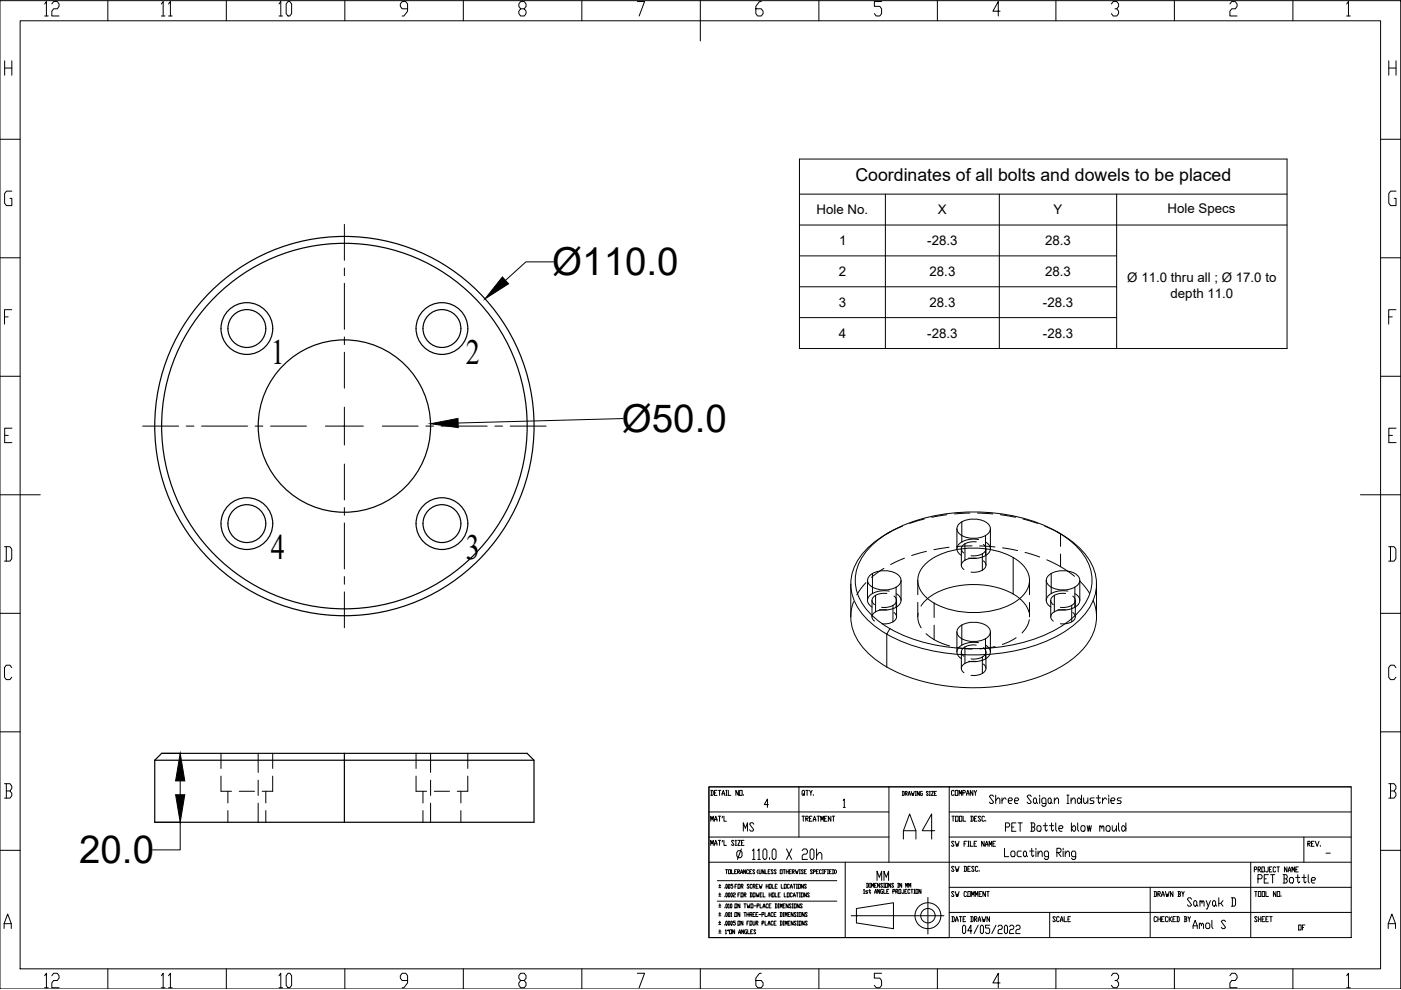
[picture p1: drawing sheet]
<svg xmlns="http://www.w3.org/2000/svg" width="297mm" height="210mm" viewBox="0 0 297 210" stroke-linecap="round" stroke-linejoin="round" font-family="sans-serif">
<defs><g id="words">
<text font-size="9.3" x="190.1" y="179.2">A4</text>
<g font-size="8.2">
<text x="117.1" y="58.3">Ø110.0</text>
<text x="131.9" y="91.5">Ø50.0</text>
<text x="16.8" y="183.1">20.0</text>
</g>
<g font-size="7.5">
<text x="57.4" y="77.3">1</text>
<text x="98.8" y="77.3">2</text>
<text x="57.4" y="118.6">4</text>
<text x="98.8" y="118.6">3</text>
</g>
<g font-size="6.6">
<text x="13.4" y="4.6" transform="rotate(-90 13.4 4.6)">12</text>
<text x="8.1" y="210.6">12</text>
</g>
<g font-size="6.2">
<text x="62.8" y="4.6" transform="rotate(-90 62.8 4.6)">10</text>
<text x="62.8" y="210.6" transform="rotate(-90 62.8 210.6)">10</text>
</g>
<g font-size="5.7">
<text x="37.4" y="4.6" transform="rotate(-90 37.4 4.6)">11</text>
<text x="37.4" y="210.6" transform="rotate(-90 37.4 210.6)">11</text>
</g>
<text font-size="5.3" x="184.9" y="188">MM</text>
<text font-size="4.9" x="156.3" y="177.4">MS</text>
<text font-size="4" x="274.1" y="198.3">OF</text>
<text font-size="3.8" x="181.4" y="38.4">Coordinates of all bolts and dowels to be placed</text>
<g font-size="2.8">
<text x="173.1" y="45.4">Hole No.</text>
<text x="198.9" y="45.4">X</text>
<text x="223.4" y="45.4">Y</text>
<text x="247.6" y="45.2">Hole Specs</text>
<text x="177.9" y="52">1</text>
<text x="196.6" y="52">-28.3</text>
<text x="221.6" y="52">28.3</text>
<text x="177.9" y="58.5">2</text>
<text x="197.1" y="58.5">28.3</text>
<text x="221.6" y="58.5">28.3</text>
<text x="239" y="59.9">Ø 11.0 thru all ; Ø 17.0 to</text>
<text x="177.8" y="65.1">3</text>
<text x="197.1" y="65.1">28.3</text>
<text x="221.1" y="65.1">-28.3</text>
<text x="248.2" y="63.2">depth 11.0</text>
<text x="177.9" y="71.6">4</text>
<text x="196.6" y="71.6">-28.3</text>
<text x="221.1" y="71.6">-28.3</text>
</g>
<text font-size="2.6" x="279.8" y="182">-</text>
</g></defs>
<!-- layer: 0 -->
<g fill="none" stroke="#000" stroke-width=".25">
<path d="M73 159.7v1.5h-40.2M32.8 161.2l1.5-1.5h77.5l1.4 1.5v13.1h-80.4zM113.2 161.2h-40.2v13.1"/>
<circle cx="52.3" cy="69.7" r="5.5"/>
<circle cx="52.3" cy="69.7" r="4"/>
<circle cx="93.7" cy="69.7" r="5.5"/>
<circle cx="93.7" cy="69.7" r="4"/>
<circle cx="73" cy="90.3" r="18.3"/>
<circle cx="73" cy="90.3" r="38.8"/>
<circle cx="73" cy="90.3" r="40.2"/>
<circle cx="52.3" cy="111" r="5.5"/>
<circle cx="52.3" cy="111" r="4"/>
<circle cx="93.7" cy="111" r="5.5"/>
<circle cx="93.7" cy="111" r="4"/>
</g>
<g fill="none" stroke="#000" stroke-width=".21">
<path d="M188 113.2a15.1 15.1 0 0 0-7.2 8.1 9.9 9.9 0 0 0 3 9.9l2.6 2.2 1.6 1.1M188.7 112.8l-.7 .4M191.3 111.6l-3.3 1.6M191.8 118.3l-3 1.4M196 110l-3.1 1M196.4 116.9l-3.1 .9M200.8 109.1l-3.2 .6M201.2 116l-3.2 .5M202.9 112.1v4.3M203.8 116.4v3.4M203.9 114.9a1.52 1.52 0 0 0-1 1.4 1.52 1.52 0 0 0 1 1.5M203.9 110.7v4.2"/>
<path d="M203.9 110.6a1.53 1.53 0 0 0-1 1.5 1.53 1.53 0 0 0 1 1.4 5.6 5.6 0 0 0 5 0M203.9 110.6a5 5 0 0 1 5.9 .8 1.47 1.47 0 0 1-.9 2.1M204.6 118.8a1.08 1.08 0 0 0-.8 .9 1.08 1.08 0 0 0 .6 1M204.6 115.3a1.08 1.08 0 0 0-.8 .9 1.08 1.08 0 0 0 .6 1.1M204.6 115.3v3.5M205.6 108.8l-3.2 .2M206.1 115.7l-3.3 .2M207 118.4a4 4 0 0 0-2.4 .4M207 114.9a4.1 4.1 0 0 0-2.4 .4M207.2 108.8l3.3 .2M207.5 114.4a5.5 5.5 0 0 0-3.6 .5M207.7 115.8l3.2 .2"/>
<path d="M208.3 117.4a4 4 0 0 1-2.4 .4M208.3 117.4v3.5M208.5 118.9a1.08 1.08 0 0 1 .5 1.1 1.08 1.08 0 0 1-.7 .9M208.5 115.4a1.08 1.08 0 0 1 .5 1.1 1.08 1.08 0 0 1-.7 .9M208.9 117.8a5.5 5.5 0 0 1-3.5 .5M208.9 113.6v4.2M209 114.9a1.52 1.52 0 0 1 1 1.5 1.52 1.52 0 0 1-1.1 1.4M209 116.4v3.4M210 112.1v4.3M212.1 109.1l3.2 .6M212.6 116.2l3.2 .5M214.8 118.2v7.7"/>
<path d="M214.8 118.2a18.5 18.5 0 0 0-16.7 0 5.6 5.6 0 0 0-3.4 5.7 6.3 6.3 0 0 0 3.4 4M214.8 118.2a5.6 5.6 0 0 1 3.4 5.7 7.2 7.2 0 0 1-4.5 4.5 18.7 18.7 0 0 1-15.6-.5M216.9 110l3.1 1M217.3 117.1l3.1 1M221.5 111.6l3.4 1.6M221.9 118.7l3 1.4M224.2 112.8l.7 .4M224.2 112.8a38.7 38.7 0 0 0-24.8-3.7 29 29 0 0 0-13.8 5.8 9.9 9.9 0 0 0-3.6 11.4 14.8 14.8 0 0 0 6.7 7M224.2 112.8a14.1 14.1 0 0 1 7.1 8.3 10.1 10.1 0 0 1-4.1 10.1 32.2 32.2 0 0 1-19.8 6.3 36.8 36.8 0 0 1-18.7-4.2M224.9 113.2v2.6M224.9 117.5v2.6M224.9 113.2a15.1 15.1 0 0 1 7.2 8.1 9.9 9.9 0 0 1-3 9.9 28 28 0 0 1-15.4 7.1 41.5 41.5 0 0 1-24-3l-1.7-.8"/>
<path d="M180.4 130.8a11.8 11.8 0 0 0 5.4 9.1l2.2 1.5M180.4 123.8v7M181 127.6l-.4 1.4-.2 1.8M183.6 123.5l-1.9 2.6M183.9 123v4.3M184.5 122a5.2 5.2 0 0 1 6 0 1.47 1.47 0 0 1-.5 2.5 5 5 0 0 1-5.9-.8 1.34 1.34 0 0 1 .4-1.7zM184.9 127.3v3.5M185 125.8a1.51 1.51 0 0 0-1.1 1.5 1.51 1.51 0 0 0 1 1.4M185 121.6v4.2M185.6 129.7a1.09 1.09 0 0 0-.7 .9 1.09 1.09 0 0 0 .5 1.1M185.6 126.2a1.09 1.09 0 0 0-.7 .9 1.09 1.09 0 0 0 .5 1.1M185.6 126.2v3.5"/>
<path d="M187.4 120.5l-2.6 1.9M188 134.5v6.9M188 129.3a3.9 3.9 0 0 0-2.4 .4M188 125.8a3.9 3.9 0 0 0-2.4 .4M188.5 125.3a5.6 5.6 0 0 0-3.5 .5M188.7 133.3l-.7 1.2M189.3 131.8a4 4 0 0 1-2.4 .5M189.3 128.4a4 4 0 0 1-2.4 .4M189.3 128.4v3.4M189.5 129.9a1.09 1.09 0 0 1 .6 1 1.09 1.09 0 0 1-.8 .9M189.5 126.4a1.09 1.09 0 0 1 .6 1 1.09 1.09 0 0 1-.8 1M190 128.7a5.5 5.5 0 0 1-3.6 .6"/>
<path d="M190 124.5v4.2M190.1 125.9a1.52 1.52 0 0 1 .9 1.4 1.52 1.52 0 0 1-1 1.4M190.1 127.3v3.5M191 123v4.3M194.6 123v3.1M194.6 127.7v3.1M194.7 130a4.1 4.1 0 0 0 .6 3.1M196.3 134.4l1.8 1.2M198.1 135.6l1.6 .8 1.6 .5M198.1 127.9v3M198.1 132.6v3M202.9 134v4.2"/>
<path d="M202.9 137.3l3.2 .3M203.8 138.2v3.5M203.9 136.8a1.53 1.53 0 0 0-1 1.4 1.53 1.53 0 0 0 1 1.5M203.9 132.5v4.3M203.9 132.5a1.53 1.53 0 0 0-1 1.5 1.53 1.53 0 0 0 1 1.4 5.6 5.6 0 0 0 5 0M203.9 132.5a5 5 0 0 1 5.9 .8 1.47 1.47 0 0 1-.9 2.1M204.6 137.2a1.09 1.09 0 0 0-.8 .9 1.09 1.09 0 0 0 .6 1.1M204.6 137.2v3.5M207 136.8a4 4 0 0 0-2.4 .4M207.5 136.3a5.5 5.5 0 0 0-3.6 .5M208.3 120.9a4.1 4.1 0 0 1-2.4 .4M208.3 139.3a4 4 0 0 1-2.4 .4"/>
<path d="M208.3 139.3v3.5M208.5 137.3a1.08 1.08 0 0 1 .5 1.1 1.08 1.08 0 0 1-.7 .9M208.9 139.7a5.5 5.5 0 0 1-3.5 .5M208.9 135.4v4.3M209 136.8a1.52 1.52 0 0 1 1 1.5 1.52 1.52 0 0 1-1.1 1.4M209 138.2v3.5M210 134v4.2M211 137.1l-3.2 .5M214.8 125.9a18.3 18.3 0 0 0-17.5 .5l-1.3 1.2-.7 .9M214.8 125.9a6.7 6.7 0 0 1 3.3 3.9M215.4 135.2l-1.4 .8-1.5 .6M218.2 131.4a5.1 5.1 0 0 1-1.5 2.8"/>
<path d="M218.3 123v3.1M218.3 127.7v3.1M221.8 123v4.3M222.4 122a5.2 5.2 0 0 1 6 0 1.47 1.47 0 0 1-.5 2.5 5 5 0 0 1-5.9-.8 1.34 1.34 0 0 1 .4-1.7zM222.8 127.3v3.5M222.9 125.8a1.51 1.51 0 0 0-1.1 1.5 1.51 1.51 0 0 0 1 1.4M222.9 121.6v4.2M223.5 129.7a1.09 1.09 0 0 0-.7 .9 1.09 1.09 0 0 0 .5 1.1M223.5 126.2a1.09 1.09 0 0 0-.7 .9 1.09 1.09 0 0 0 .5 1.1M223.5 126.2v3.5M224.9 120.1l2.9 2.1M225.9 129.3a3.9 3.9 0 0 0-2.4 .4"/>
<path d="M225.9 125.8a3.9 3.9 0 0 0-2.4 .4M226.4 125.3a5.6 5.6 0 0 0-3.5 .5M227.2 131.8a4 4 0 0 1-2.4 .5M227.2 128.4a4 4 0 0 1-2.4 .4M227.2 128.4v3.4M227.4 129.9a1.09 1.09 0 0 1 .6 1 1.09 1.09 0 0 1-.8 .9M227.4 126.4a1.09 1.09 0 0 1 .6 1 1.09 1.09 0 0 1-.8 1M227.9 128.7a5.5 5.5 0 0 1-3.6 .6M227.9 124.5v4.2M228 125.9a1.52 1.52 0 0 1 .9 1.4 1.52 1.52 0 0 1-1 1.4M228 127.3v3.5M228.9 123v4.3"/>
<path d="M229 123.3l2 2.5M231.8 127.3l.5 1.7 .2 1.8M232.5 130.8a11.5 11.5 0 0 1-5 8.8 34.5 34.5 0 0 1-19.9 6.2 38.3 38.3 0 0 1-19.6-4.4M232.5 123.8v7M46.9 159.7v3.2M54.7 159.7v4.1M57.8 159.7v3.2M88.2 159.7v3.2M91.3 159.7v4.1M99.2 159.7v3.2M204.6 140.7a1.08 1.08 0 0 0-.8 .9 1.08 1.08 0 0 0 .6 1M207 140.3a4 4 0 0 0-2.4 .4"/>
<path d="M208.3 142.8a4 4 0 0 1-2.4 .4M208.5 140.8a1.08 1.08 0 0 1 .5 1.1 1.08 1.08 0 0 1-.7 .9M46.9 164.6v3.2h2.2M48.3 167.8v2.4M48.3 171.9v2.4M50.7 167.8h3.3M54.7 165.4v3.3M54.7 170.3v4M56.4 167.8v2.4M56.4 171.9v2.4M57.8 164.6v3.2h-2.2M88.2 164.6v3.2h2.2"/>
<path d="M89.7 167.8v2.4M89.7 171.9v2.4M91.3 165.4v3.3M91.3 170.3v4M92.1 167.8h3.2M97.7 167.8v2.4M97.7 171.9v2.4M99.2 164.6v3.2h-2.3M181.6 194.2h.1"/>
</g>
<!-- layer: BORDER -->
<g fill="none" stroke="#000" stroke-width=".21">
<path d="M150.3 172.2h38.2M150.3 177.5h38.2M150.7 167.6h.4l.1 .2v.7l-.1 .1h-.4M150.7 179.2v-1l.3 .7 .2-.7v1M150.7 174.1v-1l.3 .7 .2-.7v1M150.8 167.6v1M151.5 179.2l.3-1 .2 1M151.5 174.1l.3-1 .2 1M151.5 168.1h.3M151.5 178.9h.5M151.5 173.8h.5M152 167.6h-.5v1h.5"/>
<path d="M152.3 167.6h.5M152.3 178.2h.5M152.3 173.1h.5M152.6 167.6v1M152.6 173.1v1M152.6 178.2v1M153.1 168.6l.3-1 .2 1M153.1 168.3h.5M153.2 178.2l-.1 .3M153.2 173.1l-.1 .3M153.5 178.2v1h.5M153.5 173.1v1h.5"/>
<path d="M153.9 167.6h.3M153.9 168.6h.3M154 167.6v1M154.4 167.6v1h.6M155.6 178.4l-.1-.2h-.3l-.1 .2 .5 .7-.1 .1h-.3l-.1-.1M155.9 179.2h.2M156 178.2v1M156.4 178.2h.6l-.6 1h.6M156.5 167.6v1l-.5-1v1M156.8 167.6h.6v1h-.6zM157.2 180l-.9 2.2M157.6 168.5v.1"/>
<path d="M157.7 178.2h-.5v1h.5M162 180h.3l.3 .4v1.4l-.3 .4h-.3l-.2-.4v-1.4zM162.9 170.6h-.9l.7-1.2v1.8M164 180h.3l.2 .4v1.4l-.2 .4h-.3l-.3-.4v-1.4zM166.8 180l1.1 2.2M167.9 180l-1.1 2.2M169.4 166.8v10.7M170 173.1h.6M170.3 173.1v1M170.3 168.3l.2 .2-.3 .1-.1-.1v-.7l.1-.2h.3l.1 1M170.8 173.6h.4l.2-.2-.2-.3h-.4v1M170.8 167.6h.6"/>
<path d="M171 173.6l.4 .5M171.1 167.6v1M171.6 173.6h.3M171.7 167.6l.2 .5v.5M172 180h.3l.3 .4v1.4l-.3 .4h-.3l-.3-.4v-1.4zM172.2 173.1h-.6v1h.6M172.2 167.6l-.3 .5M172.4 174.1l.3-1 .3 1M172.4 173.8h.6M172.4 168.5v.1M173.1 180v2.2M173.2 173.1h.6"/>
<path d="M173.5 173.1v1M174 174.1v-1l.3 .7 .3-.7v1M174.8 173.6h.3M175.4 173.1h-.6v1h.6M176.2 173.1v1l-.6-1v1M176.4 173.1h.6M176.7 173.1v1M178.8 169.7l.2-.3v1.8M178.8 171.2h.4M188.5 166.8v16M191.3 167.8l.4 .1v.6l-.4 .1M191.4 167.8v.8"/>
<path d="M191.9 168.2l.5-.1-.2-.3h-.3v.8M192 168.2l.4 .4M192.6 168.6l.2-.8 .2 .8M192.6 168.4h.4M193.2 167.8l.2 .8 .1-.4 .1 .4 .2-.8M194.1 167.8h.2M194.2 167.8v.8M194.9 167.8v.8l-.4-.8v.8M195.5 167.8l-.4 .1 .1 .7h.3l-.1-.4M196.8 167.9l-.1-.1-.3 .1 .4 .6-.1 .1-.3-.1M197 167.8h.3M197.1 167.8v.8"/>
<path d="M197.5 167.8h.4l-.4 .8h.4M198.1 168.2h.2M198.5 167.8h-.4v.8M201.3 166.8h-51v32h51v-32h85.2M201.3 172.2h85.2M201.3 177.5h85.2M201.8 173.1h.5M202.3 167.8l-.2-.2h-.2l-.2 .2v.7l.2 .1 .4-.1M202.3 178.5l-.2-.1h-.2l-.2 .1 .6 .8-.2 .1h-.2l-.2-.1M202.5 167.6h.6v1h-.6zM202.5 178.4l.3 1 .1-.5 .2 .5 .2-1M202.6 173.1h.5v1h-.5z"/>
<path d="M203.3 168.6v-1l.3 .7 .3-.7v1M203.4 173.1h.5v1h-.5zM204.1 168.1h.4l.2-.2-.2-.3h-.4v1M204.2 173.1v1h.5M204.4 178.9h.3M204.9 168.6l.3-1 .3 1M204.9 178.4h-.5v1M204.9 168.3h.6M205.2 179.4h.3M205.2 178.4h.3M205.3 178.4v1M205.7 178.4v1h.6"/>
<path d="M205.8 173.1h.4l.1 .1v.7l-.1 .2h-.4M205.9 173.1v1M206.3 167.6v1l-.6-1v1M206.5 167.6l.3 .5v.5M206.5 178.9h.3M206.6 173.6h.3M207.1 178.4h-.6v1h.6M207.1 167.6l-.3 .5M207.1 173.1h-.5v1h.5M207.9 173.2l-.1-.1h-.3l-.1 .1 .5 .7-.1 .2h-.3l-.1-.2M208.7 178.4v1l-.6-1v1M208.7 173.2l-.1-.1h-.3l-.1 .1 .1 .9h.3l.1-.2"/>
<path d="M208.9 179.4l.3-1 .3 1M208.9 179.1h.6M209 173.9v.2M209.7 179.4v-1l.3 .7 .3-.7v1M210.5 178.9h.3M210.7 168.9l-.3-.3h-.4l-.2 .3 .9 1.2-.3 .3h-.4l-.2-.3M211.1 178.4h-.6v1h.6M211.1 169.8l.5-.6h.2l.2 .3v.9M211.1 168.6v1.8M212.4 169.2v1.2M213 179.9v1.7h.9M213.2 175.4h.6l.3-.3-.3-.6h-.6v1.7"/>
<path d="M213.3 169.5l-.2-.3h-.2l-.5 .6M213.8 169.8h.6l.3-.3-.3-.3h-.4l-.2 .3v.6l.2 .3h.4M214.5 175.4h.5M215.1 169.8h.7l.2-.3-.2-.3h-.5l-.2 .3v.6l.2 .3h.5M215.4 174.5h-.9v1.7h.9M215.8 174.5h.9M216.3 174.5v1.7M218.5 174.5h.7l.2 .3-.2 .6M218.7 168.9l-.3-.3h-.4l-.2 .3 .9 1.2-.3 .3h-.4l-.2-.3M218.7 175.4h.5l.2 .6-.2 .2h-.7M218.7 174.5v1.7M218.7 179.9v1.4l.3 .3 .2-.3"/>
<path d="M219.3 169.2h.2l.3 .3v.6l-.3 .3h-.2l-.2-.3v-.6zM219.6 179.9v.3M219.8 170.1l.2 .3M220.1 175.1h.4l.2 .3v.6l-.2 .2h-.4l-.3-.2v-.6zM220.4 168.6v.3M220.4 169.2v1.2M221.2 175.1h.9M221.6 174.5v1.5l.2 .2 .3-.2M221.8 170.4h-.7l-.2-.3v-.6l.2-.3h.4l.3 .3v1.2l-.3 .3h-.4l-.2-.3M222.4 169.2h.3l.2 .3v.6l-.2 .3h-.3l-.2-.3v-.6zM222.5 175.1h.9M222.9 170.1l.2 .3"/>
<path d="M222.9 174.5v1.5l.3 .2 .2-.2M223.5 169.8l.5-.6h.2l.2 .3v.9M223.5 169.2v1.2M223.8 174.5v1.5l.3 .2M224.5 175.7h.7l.2-.3-.2-.3h-.5l-.2 .3v.6l.2 .2h.5M225.4 179.9v.3M226.2 168.6h.4M226.2 170.4h.4M226.4 168.6v1.8M227.1 169.8l.4-.6h.3l.2 .3v.9M227.1 169.2v1.2M227.2 174.5v1.7"/>
<path d="M227.6 175.1h.2l.2 .3v.6l-.2 .2h-.2l-.4-.5zM228.5 174.5v1.5l.2 .2M228.6 169.2h.3l.4 .6-.4 .6h-.3l-.2-.3v-.6zM229.3 168.6v1.8M229.4 175.1h.4l.2 .3v.6l-.2 .2h-.4l-.2-.2v-.6zM229.8 169.2v.9l.2 .3h.2l.4-.6M230.5 175.1l.2 1.1 .2-1.1 .3 1.1 .2-1.1M230.6 169.2v1.2M232 169.2h-.7l-.2 .3 .2 .3h.5l.2 .3-.2 .3h-.7M232.4 169.2h.9M232.9 168.6v1.5l.2 .3 .2-.3M233.2 175.4l.2-.3 .2 .6"/>
<path d="M233.2 175.1v1.1M233.6 175.4l.2-.3 .3 .3v.8M233.8 169.2v1.2M234.6 169.5l-.2-.3h-.2l-.4 .6M234.7 175.1h.5l.2 .3v.6l-.2 .2h-.5l-.2-.2v-.6zM235.1 168.6v.3M235.1 169.2v1.2M235.5 169.8h.7l.2-.3-.2-.3h-.5l-.2 .3v.6l.2 .3h.5M235.8 175.1v.9l.2 .2h.3l.4-.5M236.7 175.1v1.1M237.2 174.5v1.5l.2 .2M237.7 169.2h-.6l-.2 .3 .2 .3h.4l.2 .3-.2 .3h-.6"/>
<path d="M238 175.1h.3l.4 .6-.4 .5h-.3l-.2-.2v-.6zM238.7 174.5v1.7M276.4 177.5v5.3M277.3 178.9h.4l.1-.2-.1-.3h-.4v1M277.4 178.9l.4 .5M278.1 178.9h.2M278.6 178.4h-.5v1h.5M278.9 178.4l.4 1 .4-1M150.3 182.8h136.2M152.1 191.1h25.3M152.1 186.7h25.3M152.4 196h.4"/>
<path d="M152.4 195.6h.4M152.4 194.2h.4M152.4 193.8h.4M152.4 197.8h.5M152.4 197.4h.5M152.4 188.2h.4M152.4 187.8h.4M152.4 190h.4M152.4 189.6h.4M152.4 192.3h.4M152.4 191.9h.4M152.6 195.3v.6"/>
<path d="M152.6 187.5v.6M152.6 189.3v.6M152.6 193.5v.5M152.6 191.6v.6M152.6 197.1v.6M153.7 196v.2M153.7 194.2v.1M153.7 188.2v.1M153.7 190v.2M153.7 192.3v.2M153.8 197.3l.1-.2v.9M153.8 198h.2"/>
<path d="M153.8 184.4h.5M154 195.3l.2 .1-.1 .8-.2-.2zM154 193.5l.2 .1-.1 .7-.2-.1zM154 187.5l.2 .1-.1 .7-.2-.1zM154 189.3l.2 .2-.1 .7-.2-.2zM154 191.6l.2 .2-.1 .7-.2-.2zM154.1 184.4v.8M154.4 197.1l.1 .2-.1 .1-.1-.1zM154.4 191.8l.1-.2v.9M154.4 192.5h.2M154.5 184.4h.4v.8h-.4zM154.5 195.3l.2 .1-.1 .8-.2-.2z"/>
<path d="M154.5 187.5l.2 .1-.1 .7-.2-.1zM154.5 193.5l.2 .1-.1 .7-.2-.1zM154.5 189.3l.2 .2-.1 .7-.2-.2zM154.7 197.1h.4v.9h-.4zM155 193.6l.1-.1v.8M155 194.3h.2M155 191.6l.2 .2-.1 .7-.2-.2zM155 195.3l.3 .1-.1 .8-.3-.2zM155.1 189.3l.2 .2-.1 .7-.2-.2zM155.1 184.4v.8h.4M155.4 187.5h-.4v.3l.4 .1-.1 .4-.3-.1M155.5 189.5l.1-.2 .3 .2-.1 .2-.3 .2v.3h.4"/>
<path d="M155.8 197.1v.9l-.5-.9v.9M155.8 184.8h.2M155.8 193.5h.4v.8h-.4zM155.8 191.6h.4v.9h-.4zM155.8 187.9h.3M155.9 195.3h-.4v.3l.4 .1-.1 .5-.3-.2M156.2 184.4h-.4v.8h.4M156.3 187.5h-.5v.8M156.4 184.8l.4-.1-.1-.3h-.3v.8M156.5 195.3h.4v.9h-.4zM156.5 189.7h.2M156.5 187.5h.4v.8h-.4z"/>
<path d="M156.5 180.4h.5l.3 .3v.8l-.3 .3h-.5l-.3-.3v-.8zM156.5 184.8l.3 .4M156.6 198l.2-.9 .2 .9M156.6 197.7h.4M156.9 193.5v.8l-.5-.8v.8M156.9 191.6v.9l-.4-.9v.9M156.9 189.3h-.4v.9M157 185.2l.2-.8 .3 .8M157 185h.5M157.1 189.3h.4v.9h-.4zM157.1 187.9l.4-.1-.1-.3h-.3v.8M157.2 187.9l.3 .4"/>
<path d="M157.5 195.3v.9l-.4-.9v.9M157.7 197.1v.9l-.5-.9v.9M157.7 193.5h.4M157.7 191.6h.5M157.7 189.7l.5-.1-.1-.3h-.4v.9M157.9 189.7l.3 .5M157.9 193.5v.8M157.9 191.6v.9M158.1 184.4v.8l-.4-.8v.8M158.3 197.1l-.4 .2 .1 .7h.3l-.1-.4M158.4 193.5v.8M158.4 193.9h.4"/>
<path d="M158.4 191.6l.2 .9 .1-.4 .1 .4 .2-.9M158.4 195.7h.2M158.5 197.1v.9h.5M158.7 184.5l-.1-.1-.3 .1v.6l.1 .1 .3-.1M158.8 193.5v.8M158.8 195.3h-.4v.9M158.8 187.6l-.1-.1-.3 .1 .4 .6-.1 .1-.3-.1M159 184.8h.2M159 193.9h.3v-.4h-.3v.8M159 195.3h.4v.9h-.4zM159 189.3l.4 .2v.5l-.4 .2M159.1 193.9l.3 .4"/>
<path d="M159.1 189.3v.9M159.2 197.6h.2M159.2 191.6h.4v.9h-.4zM159.4 184.4h-.4v.8h.4M159.5 187.6l-.1-.1-.4 .1v.6l.1 .1 .4-.1M159.5 180.4l.3-.4v2.2M159.5 182.2h.6M159.6 197.1h-.4v.9h.4M159.6 193.9h.3M159.6 195.3l.2 .9 .3-.2v-.7M159.7 189.3h.4v.9h-.4zM159.7 187.9h.3v-.4h-.3v.8"/>
<path d="M159.8 187.9l.3 .4M159.9 192.1h.4M160 184.5l-.1-.1-.3 .1 .4 .6-.1 .1-.3-.1M160.1 193.5h-.5v.8h.5M160.2 197.3l-.1-.2-.3 .2 .4 .5-.1 .2-.3-.2M160.3 193.9h.2M160.3 195.7l.4-.1-.1-.3h-.3v.9M160.3 189.3l.2 .9 .1-.5 .1 .5 .2-.9M160.3 187.9h.2M160.4 195.7l.3 .5M160.5 192.1l.4-.2-.1-.3h-.3v.9M160.7 180.4l.2-.4v2.2"/>
<path d="M160.7 182.2h.5M160.7 193.5h-.4v.8h.4M160.7 184.4l-.2 .3 .2 .5M160.7 187.5h-.4v.8h.4M160.9 193.9h.4M161 184.4l.1 .8 .3-.1v-.7M161 187.5l.2 .8 .1-.4 .1 .4 .2-.8M161.1 191.6v.9h.5M161.2 189.7h.2M161.6 193.9h.3v-.4h-.3v.8M161.6 195.7l.4-.1-.1-.3h-.3v.9M161.6 189.3h-.4v.9h.4"/>
<path d="M161.8 192.5l.2-.9 .2 .9M161.8 192.2h.4M161.8 189.3v.9h.4M162 184.4v.8l-.4-.8v.8M162.2 193.5v.8h.4M162.2 195.3v.9h.4M162.2 184.4v.8h.5M162.4 187.9h.5M162.4 187.5v.8M162.8 194.3l.2-.8 .3 .8M162.8 194h.5M162.8 191.8l-.1-.2-.3 .2 .1 .7 .3-.2"/>
<path d="M162.8 196.2l.3-.9 .2 .9M162.8 195.9h.5M162.9 184.8h.2M162.9 187.5v.8M163.1 192.1h.2M163.1 187.5h.4v.8h-.4zM163.1 189.7h.4M163.1 189.3v.9M163.2 181.8v.4M163.3 184.4h-.4v.8h.4M163.5 191.6h-.4v.9h.4M163.5 189.3v.9"/>
<path d="M163.7 189.3h.4v.9h-.4zM163.7 187.5v.8h.4M163.9 193.6l-.1-.1-.3 .1 .1 .7 .3-.1M163.9 195.4l-.1-.1-.3 .1 .1 .8 .3-.2M163.9 184.5l-.1-.1-.3 .1 .4 .6-.1 .1-.3-.1M164.1 193.9h.2M164.1 195.7h.2M164.3 191.6l.5 .2v.5l-.5 .2M164.3 189.3v.9h.5M164.4 187.9h.2M164.4 191.6v.9M164.5 193.5h-.4v.8h.4"/>
<path d="M164.5 195.3h-.4v.9h.4M164.6 184.5l-.1-.1-.4 .1 .5 .6-.1 .1-.4-.1M164.8 187.5h-.4v.8h.4M165 192.5h.2M165 191.6h.2M165 189.7h.2M165.1 191.6v.9M165.4 193.5h.3l.1 .1v.6l-.1 .1h-.3M165.4 195.3l.4 .1v.6l-.4 .2M165.4 192.5v-.9l.2 .6 .2-.6v.9M165.4 184.4h.5v.8h-.5zM165.4 189.3h-.4v.9h.4"/>
<path d="M165.5 193.5v.8M165.5 195.3v.9M165.6 187.5v.8h.5M166 193.5h.2M166 194.3h.2M166 192.1h.3M166 196.2h.3M166 195.3h.3M166.1 184.4h.4M166.1 193.5v.8M166.1 195.3v.9M166.3 187.5h.4v.8h-.4z"/>
<path d="M166.3 189.3v.9h.4M166.3 184.4v.8M166.5 194.3v-.8l.2 .5 .2-.5v.8M166.5 191.6h-.5v.9h.5M166.5 196.2v-.9l.2 .6 .2-.6v.9M166.7 184.8h.4M166.7 184.4v.8M166.9 189.3h.4v.9h-.4zM167.1 193.9h.2M167.1 195.7h.2M167.1 191.6v.9l-.4-.9v.9M167.1 184.4v.8"/>
<path d="M167.3 187.6l-.1-.1-.3 .1v.6l.1 .1 .3-.1M167.3 184.8h.3M167.5 193.5h-.4v.8h.4M167.5 195.3h-.4v.9h.4M167.6 188.3l.2-.8 .2 .8M167.6 188.1h.4M167.7 191.8l-.1-.2-.3 .2 .4 .5-.1 .2-.3-.2M167.8 184.4h-.5v.8h.5M168 192.5h.2M168 191.6h.2M168 184.8l.4-.1-.1-.3h-.3v.8M168 189.5l-.1-.2-.4 .2 .2 .7 .3-.2"/>
<path d="M168.1 191.6v.9M168.1 184.8l.3 .4M168.2 193.5v.8l-.5-.8v.8M168.2 195.3v.9l-.5-.9v.9M168.2 190.2l.2-.9 .2 .9M168.2 189.9h.4M168.2 187.5h.4M168.4 191.6h.4v.9h-.4zM168.4 187.5v.8M168.6 184.4l.2 .8 .1-.4 .1 .4 .3-.8M168.8 193.6l-.1-.1-.3 .1 .4 .6-.1 .1-.3-.1M168.8 195.4l-.3-.1-.1 .1 .4 .6-.1 .2-.3-.2"/>
<path d="M168.8 189.3h.4M168.8 188.3h.2M168.8 187.5h.2M168.9 187.5v.8M169 193.5h.2M169 194.3h.2M169 196.2h.2M169 195.3h.2M169 189.3v.9M169.1 193.5v.8M169.1 195.3v.9M169.3 187.5h.4v.8h-.4z"/>
<path d="M169.4 193.5h.5v.8h-.5zM169.4 191.6v.9l-.4-.9v.9M169.4 195.3h.5v.9h-.5zM169.5 184.4h.2M169.5 185.2h.2M169.5 190.2h.2M169.5 189.3h.2M169.6 184.4v.8M169.6 189.3v.9M169.9 189.3h.4v.9h-.4zM170.1 180.4l.3-.4h.5l.3 .4v.3l-.3 .4h-.5l-.3 .4v.7h1.1M170.1 191.8l-.1-.2-.3 .2 .4 .5-.1 .2-.3-.2"/>
<path d="M170.3 184.5l-.1-.1-.3 .1 .4 .6-.1 .1-.3-.1M170.3 187.5v.8l-.4-.8v.8M170.5 193.5v.8l-.4-.8v.8M170.5 195.3v.9l-.4-.9v.9M170.5 184.8h.3M171 184.4h-.5v.8h.5M171 187.6l-.1-.1-.4 .1 .5 .6-.1 .1-.4-.1M171 189.3v.9l-.5-.9v.9M171.1 193.6l-.1-.1-.3 .1 .4 .6-.1 .1-.3-.1M171.2 195.4l-.4-.1-.1 .1 .5 .6-.2 .2-.3-.2M171.6 189.5l-.3-.2-.1 .2 .4 .5-.1 .2-.3-.2M172.2 184.5l-.1-.1-.3 .1 .4 .6-.1 .1-.3-.1"/>
<path d="M172.5 184.8l.4-.1-.1-.3h-.3v.8M173.1 184.8h.2M173.1 181.5l.6-.8h.3l.2 .4v1.1M173.5 184.4h-.4v.8h.4M174.2 184.5l-.1-.1-.4 .1v.6l.1 .1 .4-.1M174.4 184.4h.2M174.4 185.2h.2M174.5 184.4v.8M174.8 184.8h.2M175.2 184.4h-.4v.8M175.4 184.4h.3M175.4 185.2h.3"/>
<path d="M175.5 184.4v.8M175.9 184.8h.2M176.3 184.4h-.4v.8h.4M176.5 184.4l.4 .1v.6l-.4 .1M176.6 184.4v.8M177.1 184.4l.3 .3-.3 .5M179.2 182.8v16M180.5 194.2h19.6M181.6 192.6l7.8-1.2v5.5l-7.8-1.2zM191.6 188.6v.7l-.1 .1-.3-.1M191.9 189h.2M192 188.1v-.8l.2 .5 .3-.5v.8"/>
<path d="M192.3 188.6h-.4v.8h.4M192.7 188.1v-.8l.2 .5 .2-.5v.8M192.9 188.7l-.1-.1-.3 .1 .1 .7 .3-.1M193.1 188.6h.5M193.3 188.6v.8M193.8 189.4h.2M193.8 188.6h.2M193.9 188.6v.8M194.2 188.6h.4v.8h-.4zM195.3 188.6v.8l-.5-.8v.8M196.7 190.3v7.7M201.3 193.5h85.2"/>
<path d="M201.3 188.1h85.2M201.8 194.3h.4l.1 .2v.7l-.1 .2h-.4M201.9 194.3v1.1M202.3 189.2l-.2-.2h-.2l-.2 .2 .6 .7-.2 .2h-.2l-.2-.2M202.3 183.9l-.2-.2h-.2l-.2 .2 .6 .7-.2 .2h-.2l-.2-.2M202.5 189l.3 1.1 .1-.5 .2 .5 .2-1.1M202.5 183.7l.3 1.1 .1-.6 .2 .6 .2-1.1M202.6 195.4l.3-1.1 .2 1.1M202.6 195.1h.5M203.4 194.3h.5M203.7 194.3v1.1M204.2 194.9h.3"/>
<path d="M204.3 196.2h.2l.2 .3v1.1l-.2 .3h-.2l-.2-.3v-1.1zM204.4 183.7h.4l.1 .2v.7l-.1 .2h-.4M204.5 183.7v1.1M204.7 194.3h-.5v1.1h.5M204.9 189.2l-.1-.2h-.3l-.1 .2v.7l.1 .2 .4-.2M205.2 189h.5v1.1h-.5zM205.2 184.2h.3M205.7 183.7h-.5v1.1h.5M205.8 194.3h.4l.1 .2v.7l-.1 .2h-.4M205.9 194.3v1.1M206 190.1v-1.1l.3 .7 .2-.7v1.1M206.1 197.4h-.9l.6-1.2v1.7"/>
<path d="M206.5 183.9l-.1-.2h-.3l-.1 .2 .5 .7-.1 .2h-.3l-.1-.2M206.6 194.9h.4l.1-.2-.1-.4h-.4v1.1M206.7 194.9l.4 .5M206.8 190.1v-1.1l.3 .7 .2-.7v1.1M207.3 183.9l-.1-.2h-.3l-.1 .2v.7l.1 .2h.3l.1-.2M207.4 195.4l.3-1.1 .2 1.1M207.4 195.1h.5M207.4 196.2l-.9 1.7M207.6 189.6h.3M207.6 184.6v.2M208.1 196.2h.2l.2 .3v1.1l-.2 .3h-.2l-.3-.3v-1.1zM208.1 189h-.5v1.1h.5"/>
<path d="M208.2 194.3l.3 1.1 .1-.5 .1 .5 .3-1.1M208.9 189v1.1l-.5-1.1v1.1M209.2 189h.5M209.5 189v1.1M209.8 194.3v1.1l-.5-1.1v1.1M209.8 196.2h-.8v.6h.6l.2 .3v.5l-.2 .3h-.4l-.2-.3M211.2 196.2l-.9 1.7M211.6 196.5l.2-.3h.5l.2 .3-.2 .6h-.5l-.2 .3v.5h.9M213.2 196.2h.2l.2 .3v1.1l-.2 .3h-.2l-.3-.3v-1.1zM214.1 196.5l.2-.3h.4l.2 .3-.2 .6h-.4l-.2 .3v.5h.8M214.5 180.4h.5l.2 .3v.6l-.2 .3h-.5l-.2-.3v-.6zM215.4 196.5l.2-.3h.5l.2 .3-.2 .6h-.5l-.2 .3v.5h.9"/>
<path d="M216.5 180.4h-.6l-.3 .3v.6l.3 .3h.6M217.2 180.4h.2l.2 .3v.6l-.2 .3h-.2l-.2-.3v-.6zM217.6 181.3l.3 .3M218.3 180.4h.9M219.6 180.4v1.2M220.1 181l.4-.6h.2l.3 .3v.9M220.1 180.4v1.2M222.3 181.6h-.7l-.2-.3v-.6l.2-.3h.5l.2 .3v1.2l-.2 .3h-.5l-.2-.3M222.6 193.5v5.3M223.8 194.5l-.2-.2h-.2l-.2 .2 .6 .7-.2 .2h-.2l-.2-.2M224.1 180.7h.6l.3-.3-.3-.5h-.6v1.7M224.3 180.7l.7 .9"/>
<path d="M224.6 194.5l-.2-.2h-.2l-.2 .2v.7l.2 .2h.2l.2-.2M224.8 195.4l.3-1.1 .3 1.1M224.8 195.1h.6M225.4 180.4v1.2M225.6 194.3v1.1h.6M225.8 181l.5-.6h.2l.2 .3v.9M225.8 180.4v1.2M226.4 194.9h.3M227 194.3h-.6v1.1h.6M228.1 181.6h-.7l-.2-.3v-.6l.2-.3h.4l.3 .3v1.2l-.3 .3h-.4l-.2-.3M243.9 188.1v10.7M244.7 189h.4l.1 .2v.7l-.1 .2h-.4"/>
<path d="M244.8 189v1.1M245.2 194.5l-.1-.2h-.3l-.1 .2v.7l.1 .2h.3l.1-.2M245.5 189.6h.4l.1-.2-.1-.4h-.4v1.1M245.5 194.3v1.1M245.5 194.9h.5M245.6 189.6l.4 .5M246 194.3v1.1M246.3 190.1l.2-1.1 .3 1.1M246.3 194.9h.2M246.3 189.7h.5M246.8 194.3h-.5v1.1h.5M247.1 189l.3 1.1 .1-.5 .1 .5 .3-1.1"/>
<path d="M247.6 194.5l-.1-.2h-.3l-.1 .2 .1 .9h.3l.1-.2M247.9 194.3v1.1M248 194.9l.4 .5M248.4 194.3l-.5 .6M248.7 189v1.1l-.6-1.1v1.1M248.7 194.9h.3M249.2 194.3h-.5v1.1h.5M249.5 194.3h.4l.1 .2v.7l-.1 .2h-.4M249.6 194.3v1.1M249.7 189h.4l.2 .2-.2 .4M249.9 189.6h.2l.2 .3-.2 .2h-.4M249.9 189v1.1"/>
<path d="M250.5 189l.3 .6v.5M251.1 194.3h.4l.1 .2-.1 .4M251.1 189l-.3 .6M251.2 194.9h.3l.1 .3-.1 .2h-.4M251.2 194.3v1.1M251.9 194.3l.2 .6v.5M252.4 194.3l-.3 .6M252.6 190.7l-.2-.3h-.4l-.3 .3 .9 1.1-.2 .3h-.4l-.3-.3M253 196.9v-.6l.4-1.2 .4 1.2v.6M253 196.3h.8M253.3 190.9h.2l.2 .3v.6l-.2 .3h-.2l-.2-.3v-.6zM253.7 191.8l.3 .3"/>
<path d="M254.3 196l.2-.3 .2 .6M254.3 195.7v1.2M254.4 191.2l.2-.3 .2 .6M254.4 190.9v1.2M254.7 196l.3-.3 .2 .3v.9M254.8 191.2l.3-.3 .2 .3v.9M255.7 190.9l.5 1.2M255.8 195.7h.5l.2 .3v.6l-.2 .3h-.5l-.2-.3v-.6zM256.6 190.9l-.6 1.8h-.3M256.9 195.1v1.5l.3 .3M257.3 190.9h.2l.2 .3v.6l-.2 .3h-.2l-.2-.3v-.6zM257.7 191.8l.3 .3"/>
<path d="M258.4 190.4v1.7M258.8 191.5l.5 .6M259.3 190.9l-.5 .6h-.4M259.8 195.4l-.2-.3h-.4l-.3 .3 .9 1.2-.2 .3h-.4l-.3-.3M261.1 190.4h.6l.3 .3v1.1l-.3 .3h-.6M261.3 190.4v1.7M265.2 182.8v16M265.9 184.3h.4l.2-.1-.2-.4h-.4v1.1M266 189h.5M266.3 189v1.1M266.5 194.5l-.1-.2h-.3l-.1 .2 .5 .7-.1 .2h-.3l-.1-.2M266.7 186.3h.7l.2-.3-.2-.6h-.7v1.8"/>
<path d="M266.7 184.3h.4l.2-.1-.2-.4h-.4v1.1M266.8 189h.5v1.1h-.5zM266.8 194.9h.5M266.8 194.3v1.1M266.9 184.3l.4 .6M267.3 194.3v1.1M267.5 183.8h.6v1.1h-.6zM267.6 189h.5v1.1h-.5zM267.6 194.9h.3M268 186.3h.5M268.1 194.3h-.5v1.1h.5M268.4 189v1.1h.5"/>
<path d="M268.4 194.9h.3M268.9 183.8v.9l-.2 .2h-.2l-.2-.2M268.9 194.3h-.5v1.1h.5M268.9 185.4h-.9v1.8h.9M269.1 184.3h.3M269.2 194.3h.5M269.4 185.4h.9M269.5 194.3v1.1M269.7 183.8h-.6v1.1h.6M269.8 185.4v1.8M270.5 184l-.2-.2h-.2l-.2 .2 .2 .9h.2l.2-.2M270.5 189v1.1l-.5-1.1v1.1"/>
<path d="M270.7 183.8h.6M270.8 189h.5v1.1h-.5zM271 183.8v1.1M271.6 189.9v.2M272 185.4h.7l.2 .3-.2 .6M272.3 186.3h.4l.2 .6-.2 .3h-.7M272.3 185.4v1.8M272.9 183.8v1.1l-.6-1.1v1.1M273.1 184.9l.3-1.1 .3 1.1M273.1 184.5h.6M273.6 186h.4l.3 .3v.6l-.3 .3h-.4l-.2-.3v-.6zM273.9 184.9v-1.1l.3 .7 .3-.7v1.1"/>
<path d="M274.7 186h.9M274.7 184.3h.3M275.1 185.4v1.5l.3 .3 .2-.3M275.3 183.8h-.6v1.1h.6M276 186h.9M276.5 185.4v1.5l.2 .3 .2-.3M277.4 185.4v1.5l.2 .3M278 186.6h.7l.2-.3-.2-.3h-.4l-.3 .3v.6l.3 .3h.4"/>
<circle cx="196.7" cy="194.1" r="2.75"/>
<circle cx="196.7" cy="194.1" r="1.53"/>
</g>
<!-- layer: DIM___NOTES -->
<path d="M150.3 166.8h136.2v32h-136.2z" fill="none" stroke="#000" stroke-width=".21"/>
<!-- layer: out txt -->
<g fill="none" stroke="#000" stroke-width=".21">
<path d="M0 .1h297v209.6h-297zM1 12.9v3.1M1 14.4h1.5M2.5 12.9v3.1M4.3 4.4h288.4v201h-288.4zM22.9 .1v4.3M48 .1v4.3M73.1 .1v4.3M86.4 1.9h-1.1l-.4-.6v-.5l.4-.5h.7l.4 .5v1.6l-.8 1h-.3M98.2 .1v4.3M110.4 1.9l-.4-.6v-.5l.4-.5h.8l.3 .5v.5l-.3 .6h-.8l-.4 .5v.5l.4 .5h.8l.3-.5v-.5l-.3-.5M123.4 .1v4.3"/>
<path d="M135.1 .3h1.6l-1.2 3.1M148.5 .1v8.6M161.4 .3h-.4l-.7 1v1.6l.3 .5h.8l.4-.5v-.5l-.4-.5h-1.1M173.6 .1v4.3M186.9 .3h-1.5v1h1.1l.4 .6v1l-.4 .5h-.7l-.4-.5M198.7 .1v4.3M212 2.4h-1.5l1.2-2.1v3.1M223.9 .1v4.3M235.6 .8l.4-.5h.8l.4 .5v.5l-.4 .6h-.4M236.8 1.9l.4 .5v.5l-.4 .5h-.8l-.4-.5M249 .1v4.3M260.8 .8l.3-.5h.8l.4 .5v.5l-.4 .6h-.8l-.3 .5v1h1.5"/>
<path d="M274.1 .1v4.3M285.5 .8l.4-.5v3.1M285.5 3.4h.8M294.4 14.4h1.6M294.4 12.9v3.1M296 12.9v3.1M0 29.5h4.3M292.7 29.5h4.3M0 54.7h4.3M2.5 40.5h-1.1l-.4 .5v2.1l.4 .5h1.1v-1.5h-.4M292.7 54.7h4.3M296 40.5h-1.2l-.4 .5v2.1l.4 .5h1.2v-1.5h-.4"/>
<path d="M0 79.8h4.3M1 67.2h.7M2.5 65.7h-1.5v3M292.7 79.8h4.3M294.4 67.2h.8M296 65.7h-1.6v3M1 92.3h.8M2.5 90.8h-1.5v3h1.5M294.5 92.3h.7M296 90.8h-1.5v3h1.5M0 104.9h8.5M1 115.9h1.1l.4 .5v2.1l-.4 .5h-1.1"/>
<path d="M1.3 115.9v3.1M288.4 104.9h8.6M294.4 115.9h1.2l.4 .5v2.1l-.4 .5h-1.2M294.8 115.9v3.1M0 130h4.3M292.7 130h4.3M0 155.2h4.3M2.5 141.5l-.4-.5h-.8l-.3 .5v2.1l.3 .5h.8l.4-.5M292.7 155.2h4.3M296 141.5l-.4-.5h-.8l-.4 .5v2.1l.4 .5h.8l.4-.5M1 166.2h1.1l.4 .5v.5l-.4 .5M1.3 167.7h.8l.4 .5v.5l-.4 .5h-1.1"/>
<path d="M1.3 166.2v3M294.4 166.2h1.2l.4 .5v.5l-.4 .5M294.8 167.7h.8l.4 .5v.5l-.4 .5h-1.2M294.8 166.2v3M0 180.3h4.3M.9 196.9v-1.1l.7-2 .8 2v1.1M.9 195.8h1.5M292.7 180.3h4.3M294.3 196.9v-1.1l.8-2 .8 2v1.1M294.3 195.8h1.6M22.9 205.4v4.3M48 205.4v4.3"/>
<path d="M73.1 205.4v4.3M86.4 207.9h-1.1l-.4-.5v-.5l.4-.5h.7l.4 .5v1.5l-.8 1h-.3M98.2 205.4v4.3M110.4 207.9l-.4-.5v-.5l.4-.5h.8l.3 .5v.5l-.3 .5h-.8l-.4 .5v.5l.4 .5h.8l.3-.5v-.5l-.3-.5M123.4 205.4v4.3M135.1 206.4h1.6l-1.2 3M148.5 205.4v4.3M161.4 206.4h-.4l-.7 1v1.5l.3 .5h.8l.4-.5v-.5l-.4-.5h-1.1M173.6 205.4v4.3M186.9 206.4h-1.5v1h1.1l.4 .5v1l-.4 .5h-.7l-.4-.5M198.7 205.4v4.3M212 208.4h-1.5l1.2-2v3"/>
<path d="M223.9 205.4v4.3M235.6 206.9l.4-.5h.8l.4 .5v.5l-.4 .5h-.4M236.8 207.9l.4 .5v.5l-.4 .5h-.8l-.4-.5M249 205.4v4.3M260.8 206.9l.3-.5h.8l.4 .5v.5l-.4 .5h-.8l-.3 .5v1h1.5M274.1 205.4v4.3M285.5 206.9l.4-.5v3M285.5 209.4h.8"/>
</g>
<!-- layer: dim -->
<path d="M117.4 55.5h-5.9l-4.3 4M73 90.3h.1M73 90.3v.1M132.1 88.7l-35 1M34.3 159.7h4M32.9 174.3h5.4M38.2 174.3v5.9h-5.8M38.2 165.6v2.9" fill="none" stroke="#000" stroke-width=".21"/>
<path d="M106.5 58.7l1.3 1.5-5 3.2zM91.3 89.8l5.8-1.1 .1 2zM38.2 159.7l1 5.9h-2zM37.2 168.5h2l-1 5.8z" fill="#000" stroke="#000" stroke-width=".21"/>
<!-- layer: txt -->
<path d="M169.5 33.7h103.4v40.2h-103.4zM169.5 41.2h103.4M169.5 47.7h103.4M169.5 54.3h67.2M187.7 41.2v32.7M211.9 41.2v32.7M236.7 41.2v32.7M169.5 60.8h67.2M169.5 67.3h67.2" fill="none" stroke="#000" stroke-width=".21"/>
<!-- layer: cen lines -->
<g fill="none" stroke="#000" stroke-width=".21">
<path d="M73 47.6v7.6M73 56.8v1.6M73 60.1v9.7M73 71.4v1.7M73 74.7v7.6M30.2 90.3h7.7M39.5 90.3h1.6M42.7 90.3h9.8M54.1 90.3h1.6M57.4 90.3h7.6M69 90.3h8M73 86.3v8.1"/>
<path d="M73 98.4v7.6M81.1 90.3h7.6M90.3 90.3h1.6M93.5 90.3h9.8M104.9 90.3h1.6M108.2 90.3h7.6M73 107.6v1.6M73 110.9v9.7M73 122.3v1.6M73 125.5v7.6"/>
</g>
<use href="#words"/>
</svg>
